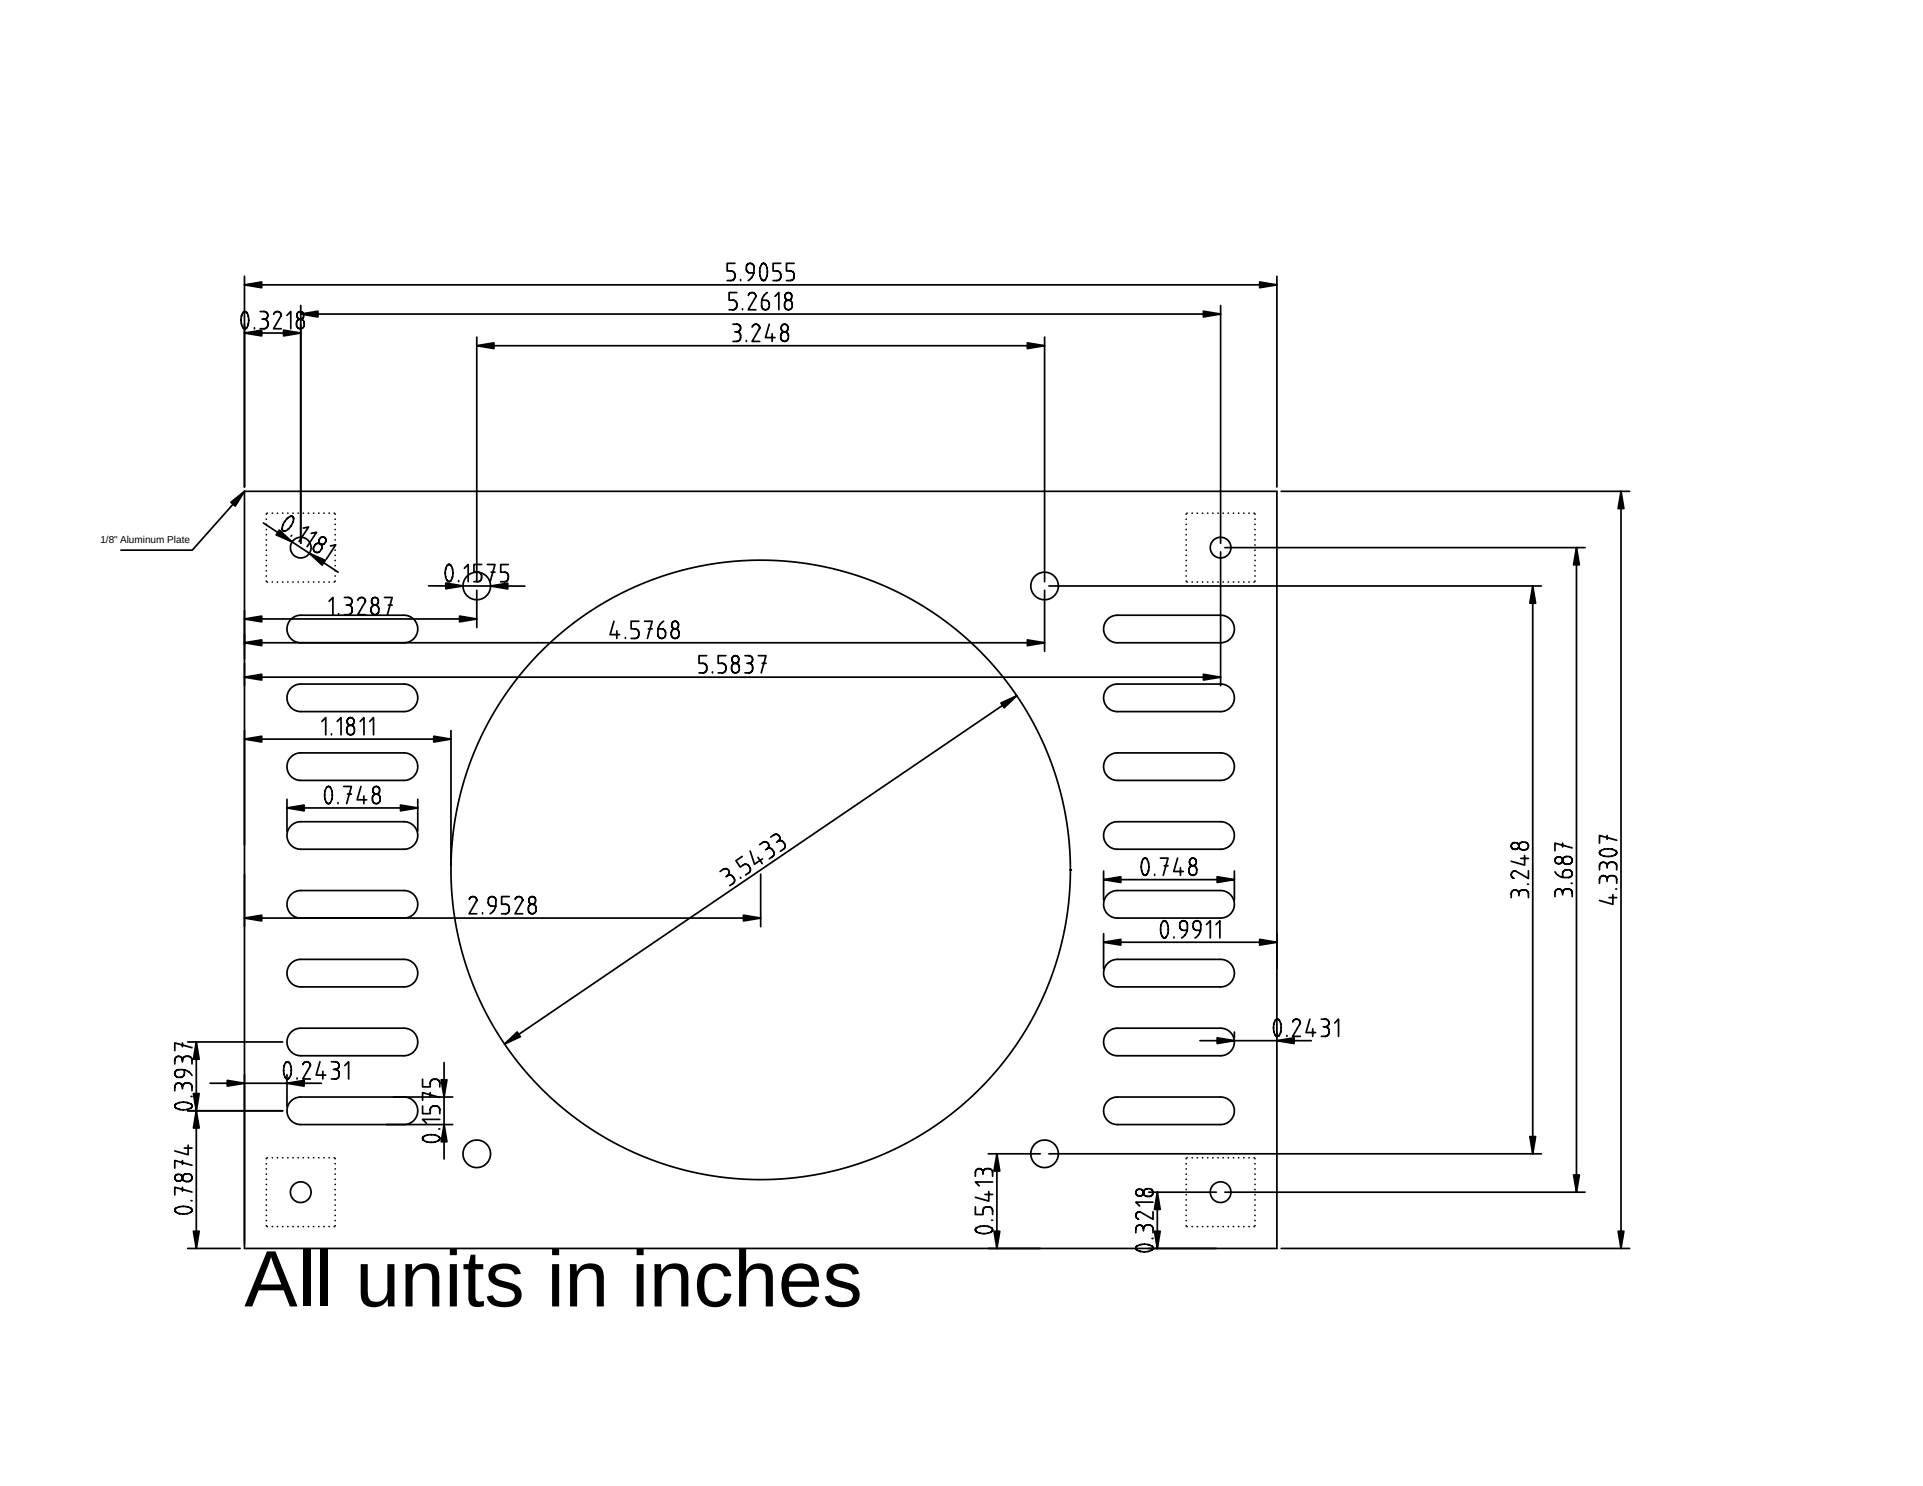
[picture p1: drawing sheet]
<svg xmlns="http://www.w3.org/2000/svg" width="279mm" height="216mm" viewBox="0 0 279 216" stroke-linecap="round" stroke-linejoin="round" font-family="sans-serif">
<defs><g id="words">
<text font-size="11.6" x="35.5" y="189.8">All units in inches</text>
<text font-size="1.5" x="14.6" y="78.8">1/8&quot; Aluminum Plate</text>
</g></defs>
<g fill="none" stroke="#000" stroke-width=".25">
<path d="M106.8 38.3h-1.1v1.1h.5a.56 .56 0 0 1 .6 .5v.3a.56 .56 0 0 1-.6 .6h-.5M109.5 39.7h-.5a.56 .56 0 0 1-.6-.6v-.3a.56 .56 0 0 1 .6-.5 .56 .56 0 0 1 .5 .5v.8a1.67 1.67 0 0 1-.8 1.2M110.7 38.4h.1M110.7 38.3h.3a1.81 1.81 0 0 1 0 2.5l-.2-.1a1.91 1.91 0 0 1-.1-2.4zM113.4 38.3h-1.1v1.1h.6a.56 .56 0 0 1 .5 .5v.3a.56 .56 0 0 1-.5 .6h-.6M115.4 38.3h-1.1v1.1h.5a.56 .56 0 0 1 .6 .5v.3a.56 .56 0 0 1-.6 .6h-.5M35.3 45.4h.1M35.4 45.3h.3a1.81 1.81 0 0 1-.1 2.5l-.1-.1a1.91 1.91 0 0 1-.1-2.4zM35.5 40.1v30.7M35.5 41.4h150M35.5 48.4h8.2M37 47.6v.2"/>
<path d="M37.8 45.3h.6a.56 .56 0 0 1 .5 .5 .56 .56 0 0 1-.5 .6M38.1 46.4h.3M38.4 46.4a.56 .56 0 0 1 .5 .5v.3a.56 .56 0 0 1-.5 .6h-.6M39.8 45.7a.54 .54 0 0 1 .6-.4 .54 .54 0 0 1 .4 .6l-1.1 1.9h1.2M41.7 45.8l.5-.5v2.5M43.2 46.5a.56 .56 0 0 1 .6-.1 .56 .56 0 0 1 .4 .5v.3a.56 .56 0 0 1-.6 .6 .56 .56 0 0 1-.5-.6v-.4zM43.7 45.6h133.6M43.7 44.4v34.5M69.3 50.2h82.5M69.3 49v35.5M106.5 47.1h.5a.56 .56 0 0 1 .6 .6 .56 .56 0 0 1-.6 .5M106.8 48.2h.2"/>
<path d="M107 42.5h-1.1v1.1h.6a.56 .56 0 0 1 .5 .6v.2a.56 .56 0 0 1-.5 .6h-.6M107 48.2a.56 .56 0 0 1 .6 .6v.2a.56 .56 0 0 1-.6 .6h-.5M107.6 40.6v.2M107.9 44.9v.1M108.4 49.5v.1M108.7 42.9a.56 .56 0 0 1 .6-.4 .56 .56 0 0 1 .5 .4M109.3 47.5a.54 .54 0 0 1 .6-.4 .54 .54 0 0 1 .4 .7l-1 1.8h1.1M109.8 42.9h.1M109.8 42.9v.3l-1.1 1.8h1.1M111.5 42.5a1.67 1.67 0 0 0-.8 1.4v.5a.56 .56 0 0 0 .5 .6 .56 .56 0 0 0 .6-.6v-.2a.56 .56 0 0 0-.6-.6h-.5M111.8 47.1l-.6 1.9h1.4M112.2 48.5v1.1"/>
<path d="M112.6 43.1l.6-.6v2.5M113.6 48.4a.56 .56 0 0 1 .6-.1 .56 .56 0 0 1 .3 .5v.2a.56 .56 0 0 1-.5 .6 .56 .56 0 0 1-.6-.6v-.3zM114.2 43.8a.56 .56 0 0 1 .6-.1 .56 .56 0 0 1 .3 .5v.2a.56 .56 0 0 1-.6 .6 .56 .56 0 0 1-.5-.6v-.3zM151.8 49v35.5M177.3 44.4v34.5M185.5 40.1v30.7M35.5 71.4l-7.6 8.5h-10.3M35.5 71.4h150v110h-150zM38.3 76l10.8 7.1M38.7 74.7h.1M38.7 75.4h.1M38.7 76.2h.1"/>
<path d="M38.7 76.9h.1M38.7 77.7h.1M38.7 78.4h.1M38.7 79.2h.1M38.7 79.9h.1M38.8 74.6h.1M39.6 74.6h.1M40.3 74.6h.1M41.1 74.6h.1M41.8 74.6h.1M42.2 75l-.5 .3M42.2 75l.4 .1a1.81 1.81 0 0 1-1.4 2.1l-.1-.1a1.23 1.23 0 0 1 .3-1.4l.3-.4"/>
<path d="M42.2 75h.1M42.4 77.8l-.1 .1M42.6 74.6h.1M43.3 74.6h.1M44.1 74.6h.1M44.1 76.7l.7-.1-1.3 2.1M44.8 74.6h.1M45.2 77.5l.8-.2-1.4 2.1M45.6 74.6h.1M45.8 79.1a.56 .56 0 0 1 .8 0 .56 .56 0 0 1 .1 .7l-.2 .2a.56 .56 0 0 1-.7 .2 .56 .56 0 0 1-.2-.8zM46.3 74.6h.1M47.1 74.6h.1"/>
<path d="M47.8 74.6h.1M48 79.3l.8-.1-1.4 2.1M48.6 74.6h.1M48.7 74.7h.1M48.7 75.4h.1M48.7 76.2h.1M48.7 76.9h.1M48.7 77.7h.1M48.7 78.4h.1M48.7 79.2h.1M48.7 79.9h.1M172.3 74.7h.1"/>
<path d="M172.3 75.4h.1M172.3 76.2h.1M172.3 76.9h.1M172.3 77.7h.1M172.3 78.4h.1M172.3 79.2h.1M172.3 79.9h.1M172.5 74.6h.1M173.2 74.6h.1M174 74.6h.1M174.7 74.6h.1M175.5 74.6h.1"/>
<path d="M176.2 74.6h.1M177 74.6h.1M177.7 74.6h.1M178 79.6h52.3M178.5 74.6h.1M179.2 74.6h.1M180 74.6h.1M180.7 74.6h.1M181.5 74.6h.1M182.2 74.6h.1M182.3 74.7h.1M182.3 75.4h.1"/>
<path d="M182.3 76.2h.1M182.3 76.9h.1M182.3 77.7h.1M182.3 78.4h.1M182.3 79.2h.1M182.3 79.9h.1M186.1 71.4h50.7M229.1 79.6v93.6M235.5 71.4v110M35.5 89.9h33.8M35.5 93.4h116.3M35.5 98.4h141.8"/>
<path d="M38.7 80.7h.1M38.7 81.4h.1M38.7 82.2h.1M38.7 82.9h.1M38.7 83.7h.1M38.7 84.4h.1M38.8 84.6h.1M39.6 84.6h.1M40.3 84.6h.1M41.1 84.6h.1M41.8 84.6h.1M42.3 100l.6-.5 .7-.1h15.3l.7 .2 .6 .5 .4 .7 .1 .8-.2 .6-.4 .6-.5 .4-.7 .2h-15.4l-.5-.1-.5-.3-.4-.4-.3-.6-.1-.5v-.5l.2-.6z"/>
<path d="M42.6 84.6h.1M43.3 84.6h.1M43.7 93.4l-.8-.2-.6-.4-.5-.7-.1-.7 .1-.8 .5-.6 .6-.5 .8-.1 15.5 .1 .7 .3 .5 .5 .2 .6 .1 .7-.2 .7-.5 .6-.6 .4-.7 .1M44.1 84.6h.1M44.8 84.6h.1M45.6 84.6h.1M46.3 84.6h.1M47.1 84.6h.1M47.8 84.6h.1M47.8 87.4l.6-.6v2.5M48.6 84.6h.1M48.7 80.7h.1"/>
<path d="M48.7 81.4h.1M48.7 82.2h.1M48.7 82.9h.1M48.7 83.7h.1M48.7 84.4h.1M49.2 89.2v.1M50 86.8h.6a.56 .56 0 0 1 .5 .6 .56 .56 0 0 1-.5 .5M50.3 87.9h.3M50.6 87.9a.56 .56 0 0 1 .5 .6v.2a.56 .56 0 0 1-.5 .6h-.6M52 87.2a.54 .54 0 0 1 .6-.4 .54 .54 0 0 1 .5 .7l-1.1 1.8h1.1M54.1 88.1a.56 .56 0 0 1 .6-.1 .56 .56 0 0 1 .3 .5v.2a.56 .56 0 0 1-.5 .6 .56 .56 0 0 1-.6-.6v-.3zM55.9 86.8h1.1l-.7 2.5"/>
<path d="M56.4 87.9h.6M62.3 85.1l14 .1M65 82.1l.3-.1a1.84 1.84 0 0 1 0 2.5h-.1a1.98 1.98 0 0 1-.2-2.4zM65.5 84.4h.1M66.6 84.4v.1M67.5 82.6l.5-.6v2.5M69.3 85.8v5.4M70 82h-1.1v1.1h.5a.56 .56 0 0 1 .6 .6v.3a.56 .56 0 0 1-.6 .5h-.5M70.8 82h1.1l-.7 2.5M71.4 83.1h.5M73.9 82h-1.1l-.1 1.1h.6a.56 .56 0 0 1 .6 .6v.3a.56 .56 0 0 1-.6 .5h-.6M89.2 90.3l-.6 1.9h1.4"/>
<path d="M89.6 91.7v1.1M90.9 92.6v.2M92.8 90.3h-1.1v1.1h.6a.56 .56 0 0 1 .5 .5v.3a.56 .56 0 0 1-.5 .6h-.6M93.6 90.3h1.2l-.7 2.5M94.2 91.4h.6M96.4 90.3a1.67 1.67 0 0 0-.8 1.4v.5a.56 .56 0 0 0 .5 .6 .56 .56 0 0 0 .6-.6v-.3a.56 .56 0 0 0-.6-.5h-.5M97.7 91.5a.56 .56 0 0 1 .6-.1 .56 .56 0 0 1 .3 .5v.3a.56 .56 0 0 1-.5 .6 .56 .56 0 0 1-.6-.6v-.4zM102.7 95.3h-1.1v1.1h.5a.56 .56 0 0 1 .6 .5v.3a.56 .56 0 0 1-.6 .6h-.5M103.5 97.6v.2M105.5 95.3h-1.1v1.1h.5a.56 .56 0 0 1 .6 .5v.3a.56 .56 0 0 1-.6 .6h-.5M106.5 96.5a.56 .56 0 0 1 .6-.1 .56 .56 0 0 1 .3 .5v.3a.56 .56 0 0 1-.5 .6 .56 .56 0 0 1-.6-.6v-.4zM108.2 95.3h.6a.56 .56 0 0 1 .6 .5 .56 .56 0 0 1-.6 .6"/>
<path d="M108.5 96.4h.3M108.8 96.4a.56 .56 0 0 1 .6 .5v.3a.56 .56 0 0 1-.6 .6h-.6M110.2 95.3h1.1l-.7 2.5M110.7 96.4h.6M151.8 85.8v8.8M152.4 85.1h71.5M160.9 90l.7-.5 .7-.1h15.2l.8 .2 .6 .5 .4 .7v.8l-.2 .7-.3 .5-.6 .4-.6 .2h-15.4l-.6-.1-.5-.3-.4-.5-.2-.5-.2-.5 .1-.6 .2-.5zM160.9 100l.7-.5 .7-.1h15.2l.8 .2 .6 .5 .4 .7v.8l-.2 .7-.3 .5-.6 .4-.6 .2h-15.4l-.6-.1-.5-.3-.4-.5-.2-.5-.2-.5 .1-.6 .2-.5zM172.3 80.7h.1M172.3 81.4h.1M172.3 82.2h.1M172.3 82.9h.1"/>
<path d="M172.3 83.7h.1M172.3 84.4h.1M172.5 84.6h.1M173.2 84.6h.1M174 84.6h.1M174.7 84.6h.1M175.5 84.6h.1M176.2 84.6h.1M177 84.6h.1M177.3 80.2v19.4M177.7 84.6h.1M178.5 84.6h.1"/>
<path d="M179.2 84.6h.1M180 84.6h.1M180.7 84.6h.1M181.5 84.6h.1M182.2 84.6h.1M182.3 80.7h.1M182.3 81.4h.1M182.3 82.2h.1M182.3 82.9h.1M182.3 83.7h.1M182.3 84.4h.1M222.7 85.1v82.5"/>
<path d="M35.5 107.4h30M41.7 117.4h19M41.7 116.1v4.7M42.3 120l.6-.5 .7-.1h15.3l.7 .2 .6 .5 .4 .7 .1 .8-.2 .6-.4 .6-.5 .4-.7 .2h-15.4l-.5-.1-.5-.3-.4-.4-.3-.6-.1-.5v-.5l.3-.6zM42.3 110l.6-.5 .7-.1h15.3l.7 .2 .6 .5 .4 .7 .1 .8-.2 .6-.4 .6-.5 .4-.7 .2h-15.4l-.5-.1-.5-.3-.4-.4-.3-.6-.1-.5v-.5l.2-.6zM46.8 104.8l.5-.5v2.5M47.5 114.4a1.77 1.77 0 0 0 .2 2.4l.3-.2M47.5 114.4l.3-.1a1.23 1.23 0 0 1 .5 1.4l-.1 .5-.2 .4M47.5 114.4h.1M48 116.6h.1M48.2 106.6v.2M49 104.8l.5-.5v2.5"/>
<path d="M49.1 116.6v.2M49.9 114.3h1.2l-.7 2.5M50.5 115.4h.6M50.5 105.5a.56 .56 0 0 1 .7-.1 .56 .56 0 0 1 .3 .5v.3a.56 .56 0 0 1-.6 .6 .56 .56 0 0 1-.5-.6v-.4zM52.3 104.8l.6-.5v2.5M52.4 114.3l-.5 1.9h1.4M52.9 115.7v1.1M53.7 104.8l.6-.5v2.5M54.3 115.5a.56 .56 0 0 1 .6-.1 .56 .56 0 0 1 .3 .5v.3a.56 .56 0 0 1-.5 .6 .56 .56 0 0 1-.6-.6v-.4zM60.7 116.1v4.7M65.5 106.1v19.7M147.7 101.1l-74.4 50.6"/>
<path d="M160.9 120l.7-.5 .7-.1h15.2l.8 .2 .6 .5 .4 .7v.8l-.2 .7-.3 .5-.6 .4-.6 .2h-15.4l-.6-.1-.5-.3-.4-.5-.2-.5-.2-.5 .1-.6 .2-.5zM160.9 110l.7-.5 .7-.1h15.2l.8 .2 .6 .5 .4 .7v.8l-.2 .7-.3 .5-.6 .4-.6 .2h-15.4l-.6-.1-.5-.3-.4-.5-.2-.5-.2-.5 .1-.6 .2-.5zM35.5 133.4h75M42.3 140l.6-.5 .7-.1h15.3l.7 .2 .6 .5 .4 .7 .1 .8-.2 .6-.4 .6-.5 .4-.7 .2h-15.4l-.5-.1-.5-.3-.4-.4-.3-.6-.1-.5v-.5l.3-.6zM43.7 133.4l-.8-.2-.6-.4-.5-.7-.1-.7 .1-.8 .5-.6 .6-.5 .8-.1 15.5 .1 .7 .3 .5 .5 .2 .6 .1 .7-.2 .7-.5 .6-.6 .4-.7 .1M68.2 130.7a.56 .56 0 0 1 .5-.4 .56 .56 0 0 1 .6 .4M69.3 130.7h.1M69.3 130.7l-.1 .2-1 1.9h1.1M70.1 132.6v.2M72 131.7h-.5a.56 .56 0 0 1-.6-.6v-.3a.56 .56 0 0 1 .6-.5 .56 .56 0 0 1 .5 .5v.8a1.67 1.67 0 0 1-.8 1.2M74 130.3h-1.1v1.1h.5a.56 .56 0 0 1 .6 .5v.3a.56 .56 0 0 1-.6 .6h-.5M74.8 130.7a.56 .56 0 0 1 .6-.4 .56 .56 0 0 1 .5 .4"/>
<path d="M75.9 130.7h.1M75.9 130.7v.2l-1.1 1.9h1.1M76.9 131.5a.56 .56 0 0 1 .6-.1 .56 .56 0 0 1 .4 .5v.3a.56 .56 0 0 1-.6 .6 .56 .56 0 0 1-.5-.6v-.4zM104.6 126.6l.5-.3a.56 .56 0 0 1 .8 .1 .56 .56 0 0 1-.2 .8M105.7 127.2a.56 .56 0 0 1 .8 .2l.1 .2a.56 .56 0 0 1-.1 .8l-.5 .3M105.7 127.2l-.2 .2M107.6 127.5v.1M107.8 124.4l-.9 .7 .7 .9 .4-.3a.56 .56 0 0 1 .8 .1l.1 .2a.56 .56 0 0 1-.1 .8l-.5 .3M109 123.6l.6 2 1.2-.8M110.1 124.6l.6 .9M110.4 122.7l.4-.3a.56 .56 0 0 1 .8 .1 .56 .56 0 0 1-.1 .8M110.5 127v7.6"/>
<path d="M111.5 123.3a.56 .56 0 0 1 .7 .2l.2 .2a.56 .56 0 0 1-.2 .8l-.4 .3M111.5 123.3l-.3 .2M112 121.6l.4-.3a.56 .56 0 0 1 .8 .2 .56 .56 0 0 1-.1 .7M113.1 122.2a.56 .56 0 0 1 .7 .2l.2 .2a.56 .56 0 0 1-.2 .8l-.4 .3M113.1 122.2l-.3 .2M155.5 126.4h.1M160.3 136.9h25.2M160.3 126.5v4.3M160.3 135.6v5.2M160.3 127.8h19M160.9 140l.7-.5 .7-.1h15.2l.8 .2 .6 .5 .4 .7v.8l-.2 .7-.3 .5-.6 .4-.6 .2h-15.4l-.6-.1-.5-.3-.4-.5-.2-.5-.2-.5 .1-.6 .2-.5zM160.9 130l.7-.5 .7-.1h15.2l.8 .2 .6 .5 .4 .7v.8l-.2 .7-.3 .5-.6 .4-.6 .2h-15.4l-.6-.1-.5-.3-.4-.5-.2-.5-.2-.5 .1-.6 .2-.5z"/>
<path d="M166.2 124.8l.3-.1a1.81 1.81 0 0 1-.1 2.5h-.1a1.98 1.98 0 0 1-.1-2.4zM167.8 127v.2M168.6 124.7h1.1l-.7 2.5M169 133.9l.3-.1a1.84 1.84 0 0 1-.1 2.5h-.1a1.98 1.98 0 0 1-.1-2.4zM169.2 125.8h.5M169.4 136.1h.1M170.6 136.1v.2M171.1 124.7l-.6 1.9h1.4M171.5 126.1v1.1M172.5 135.2h-.5a.56 .56 0 0 1-.6-.6v-.3a.56 .56 0 0 1 .6-.5 .56 .56 0 0 1 .5 .5v.9a1.67 1.67 0 0 1-.8 1.1M172.9 125.9a.56 .56 0 0 1 .6-.1 .56 .56 0 0 1 .4 .5v.3a.56 .56 0 0 1-.6 .6 .56 .56 0 0 1-.5-.6v-.4zM174.4 135.2h-.5a.56 .56 0 0 1-.5-.6v-.3a.56 .56 0 0 1 .5-.5 .56 .56 0 0 1 .6 .5l-.1 .9a1.67 1.67 0 0 1-.8 1.1"/>
<path d="M175.3 134.3l.6-.5v2.5M176.7 134.3l.5-.5v2.5M179.3 126.5v4.3M220.7 129.9a.56 .56 0 0 0-.6-.6 .56 .56 0 0 0-.5 .6v.5M220.7 129.9a.56 .56 0 0 1 .5-.6h.3a.56 .56 0 0 1 .6 .6v.5M220.7 129.9v.2M220.8 122.5l.3-.1h.4a.56 .56 0 0 1 .6 .5 .56 .56 0 0 1-.6 .6h-.3a.56 .56 0 0 1-.5-.4 .56 .56 0 0 1 .1-.6zM221 124.7h1.1M221.5 124.3v1.4l-1.9-.6M221.9 128.5h.2M222.1 126.5v1.1l-1.9-1-.2-.1a.56 .56 0 0 0-.4 .6 .56 .56 0 0 0 .4 .5M225.9 126.7a1.67 1.67 0 0 0 1.5 .8h.5a.56 .56 0 0 0 .5-.6 .56 .56 0 0 0-.5-.5h-.3a.56 .56 0 0 0-.6 .5v.6"/>
<path d="M227 129.7a.56 .56 0 0 0-.5-.5 .56 .56 0 0 0-.6 .5v.6M227 129.7a.56 .56 0 0 1 .6-.5h.3a.56 .56 0 0 1 .5 .5v.6M227 122.5v.6M227 129.7v.3M227.2 124.6l.3-.1 .4-.1a.56 .56 0 0 1 .5 .6 .56 .56 0 0 1-.5 .6h-.3a.56 .56 0 0 1-.5-.4 .56 .56 0 0 1 .1-.6zM228.3 128.3h.1M228.4 123.2l-2.5-.7v1.1M232.5 123.7a1.85 1.85 0 0 1 2.4 .1v.2a1.81 1.81 0 0 1-2.5-.1zM233.5 127.8a.56 .56 0 0 0-.5-.6 .56 .56 0 0 0-.6 .6v.5M233.5 127.8a.56 .56 0 0 1 .6-.6h.2a.56 .56 0 0 1 .6 .6v.5M233.5 125.8a.56 .56 0 0 0-.5-.5 .56 .56 0 0 0-.6 .5v.6M233.5 125.8a.56 .56 0 0 1 .6-.5h.2a.56 .56 0 0 1 .6 .5v.6"/>
<path d="M233.5 121.4v.5M233.5 125.8v.3M233.5 127.8v.3M233.8 130.4h1.1M234.3 130v1.4l-1.9-.6M234.8 129.2h.1M234.8 123.6h.1M234.9 122.1l-2.5-.7v1.1M26.5 157.9a.56 .56 0 0 0-.5-.5 .56 .56 0 0 0-.6 .5v.6M26.5 157.9a.56 .56 0 0 1 .6-.5h.2a.56 .56 0 0 1 .6 .5v.6M26.5 154a.56 .56 0 0 0-.5-.5 .56 .56 0 0 0-.6 .5v.6M26.5 154a.56 .56 0 0 1 .6-.5h.2a.56 .56 0 0 1 .6 .5v.6"/>
<path d="M26.5 151.5v.6M26.5 154v.3M26.5 157.9v.3M26.8 155.4v.6a.56 .56 0 0 1-.6 .5h-.2a.56 .56 0 0 1-.6-.5 .56 .56 0 0 1 .6-.6h.8a1.67 1.67 0 0 1 1.1 .8M27.3 151.4h13.8M27.8 159.3h.1M27.9 152.2l-2.5-.7v1.1M28.5 151.4v30M30.5 157.4h16.2M41.6 154.3h.3a1.84 1.84 0 0 1-.1 2.5l-.1-.1a1.98 1.98 0 0 1-.1-2.4zM41.7 156.1v4.7M42 156.6h.1"/>
<path d="M42.3 150l.6-.5 .7-.1h15.3l.7 .2 .6 .5 .4 .7 .1 .8-.2 .6-.4 .6-.5 .4-.7 .2h-15.4l-.6-.2-.4-.2-.4-.4-.3-.6-.1-.5v-.5l.3-.6zM43.2 156.6v.2M44 154.7a.54 .54 0 0 1 .7-.4 .54 .54 0 0 1 .4 .6l-1.1 1.9h1.1M46.5 154.3l-.6 1.9h1.4M46.9 155.7v1.1M48.2 154.3h.5a.56 .56 0 0 1 .6 .5 .56 .56 0 0 1-.6 .6M48.4 155.4h.3M48.7 155.4a.56 .56 0 0 1 .6 .5v.3a.56 .56 0 0 1-.6 .6h-.5M50.1 154.8l.6-.5v2.5M58.7 159.4l.8 .1 .6 .5 .5 .7 .1 .7-.2 .7-.4 .7-.7 .4-.7 .2M61.4 156.8v1.1h1.1v-.5a.56 .56 0 0 1 .6-.6h.2a.56 .56 0 0 1 .6 .6v.5M62.5 158.7v.6"/>
<path d="M63.9 159.4l-2.5-.7v1.2M64.5 154.4v14M65.8 159.4h-22.3l-.7 .2-.6 .4-.4 .6-.1 .8 .1 .7 .4 .6 .6 .5 .7 .2h22.3M160.9 160l.7-.5 .7-.1h15.2l.8 .2 .6 .5 .4 .7v.8l-.2 .7-.3 .5-.6 .4-.6 .2h-15.4l-.6-.2-.5-.2-.4-.4-.2-.6-.2-.5 .1-.6 .2-.5zM160.9 150l.7-.5 .7-.1h15.2l.8 .2 .6 .5 .4 .7v.8l-.2 .7-.3 .5-.6 .4-.6 .2h-15.4l-.6-.2-.5-.2-.4-.4-.2-.6-.2-.5 .1-.6 .2-.5zM174.3 151.2h16.2M179.3 149.9v.9M185.4 148.2l.3-.1a1.84 1.84 0 0 1-.1 2.5h-.1a1.98 1.98 0 0 1-.1-2.4zM185.8 150.4h.1M187 150.4v.2M187.8 148.5a.54 .54 0 0 1 .7-.4 .54 .54 0 0 1 .4 .6l-1.1 1.9h1.1M190.3 148.1l-.5 1.9h1.3"/>
<path d="M190.7 149.5v1.1M192 148.1h.5a.56 .56 0 0 1 .6 .5 .56 .56 0 0 1-.6 .6M192.3 149.2h.2M192.5 149.2a.56 .56 0 0 1 .6 .5v.3a.56 .56 0 0 1-.6 .6h-.5M193.9 148.6l.6-.5v2.5M25.5 160.9h.1M25.5 176.1h.1M26.5 168.6v.6M26.5 172.5v.6M26.7 170.7l.3-.1h.3a.56 .56 0 0 1 .6 .5 .56 .56 0 0 1-.6 .6h-.2a.56 .56 0 0 1-.6-.4 .56 .56 0 0 1 .2-.6zM26.8 166.8h1.1M27.3 161.4h13.8"/>
<path d="M27.3 166.4v1.4l-1.9-.6M27.8 174.4h.1M27.8 160.4a1.77 1.77 0 0 0-2.4 .3l.1 .2M27.8 175.6a1.77 1.77 0 0 0-2.4 .2l.1 .3M27.8 160.4h.1M27.8 175.6h.1M27.8 160.4l.1 .4a1.23 1.23 0 0 1-1.4 .4h-.5l-.5-.3M27.8 175.6l.1 .3a1.23 1.23 0 0 1-1.4 .5l-.5-.1-.5-.2M27.9 173.2l-2.5-.7v1.1M27.9 169.3l-2.5-.7v1.1M38.7 168.3h.1M38.7 169.1h.1"/>
<path d="M38.7 169.8h.1M38.7 170.6h.1M38.7 171.3h.1M38.7 172.1h.1M38.7 172.8h.1M38.7 173.6h.1M38.7 174.3h.1M38.7 175.1h.1M38.7 175.8h.1M38.7 176.6h.1M38.7 177.3h.1M38.7 178.1h.1"/>
<path d="M38.8 168.2h.1M38.8 178.2h.1M39.6 168.2h.1M39.6 178.2h.1M40.3 168.2h.1M40.3 178.2h.1M41.1 168.2h.1M41.1 178.2h.1M41.8 168.2h.1M41.8 178.2h.1M42.6 168.2h.1M42.6 178.2h.1"/>
<path d="M43.3 168.2h.1M43.3 178.2h.1M44.1 168.2h.1M44.1 178.2h.1M44.8 168.2h.1M44.8 178.2h.1M45.6 168.2h.1M45.6 178.2h.1M46.3 168.2h.1M46.3 178.2h.1M47.1 168.2h.1M47.1 178.2h.1"/>
<path d="M47.8 168.2h.1M47.8 178.2h.1M48.6 168.2h.1M48.6 178.2h.1M48.7 168.3h.1M48.7 169.1h.1M48.7 169.8h.1M48.7 170.6h.1M48.7 171.3h.1M48.7 172.1h.1M48.7 172.8h.1M48.7 173.6h.1"/>
<path d="M48.7 174.3h.1M48.7 175.1h.1M48.7 175.8h.1M48.7 176.6h.1M48.7 177.3h.1M48.7 178.1h.1M61.4 160.7v1.1h1.1v-.6a.56 .56 0 0 1 .6-.5h.2a.56 .56 0 0 1 .6 .5v.6M61.5 165.2a1.74 1.74 0 0 1 2.4 .2v.1a1.84 1.84 0 0 1-2.5 0zM61.5 165.7h.1M63.8 164h.1M63.9 162.6h-2.5l.6 .6M141.7 175.3v1.2h1.1v-.6a.56 .56 0 0 1 .6-.6h.3a.56 .56 0 0 1 .5 .6v.6"/>
<path d="M141.8 178.9h.1M142.8 170.3a.56 .56 0 0 0-.5-.5 .56 .56 0 0 0-.6 .5v.6M142.8 170.3a.56 .56 0 0 1 .6-.5h.3a.56 .56 0 0 1 .5 .5v.6M142.8 170.3v.3M143.1 173.5h1.1M143.6 167.6h7.5M143.7 173.1v1.4l-2-.5M144.1 177.3h.1M144.1 178.4a1.77 1.77 0 0 0-2.4 .2l.1 .3M144.1 178.4h.1M144.1 178.4l.1 .4a1.23 1.23 0 0 1-1.4 .4h-.5l-.4-.3M144.2 171.7h-2.5l.6 .6"/>
<path d="M144.8 167.6v13.8M152.4 167.6h71.5M165.4 176.1a.56 .56 0 0 0-.4 .5 .56 .56 0 0 0 .4 .5M165.5 176.1h.1M166.1 178.5a.56 .56 0 0 0-.5-.5 .56 .56 0 0 0-.6 .5v.6M166.1 178.5a.56 .56 0 0 1 .6-.5h.3a.56 .56 0 0 1 .5 .5v.6M166.1 178.5v.3M166.3 172.9l.3-.2h.4a.56 .56 0 0 1 .5 .6 .56 .56 0 0 1-.5 .5h-.3a.56 .56 0 0 1-.5-.3 .56 .56 0 0 1 .1-.6zM166.9 173.2h9.8M167.4 179.9h.1M167.5 176v1.2l-1.8-1.1h-.2M167.5 174.7h-2.5l.6 .5"/>
<path d="M168.2 173.2v8.2M172.3 168.3h.1M172.3 169.1h.1M172.3 169.8h.1M172.3 170.6h.1M172.3 171.3h.1M172.3 172.1h.1M172.3 172.8h.1M172.3 173.6h.1M172.3 174.3h.1M172.3 175.1h.1M172.3 175.8h.1"/>
<path d="M172.3 176.6h.1M172.3 177.3h.1M172.3 178.1h.1M172.5 168.2h.1M172.5 178.2h.1M173.2 168.2h.1M173.2 178.2h.1M174 168.2h.1M174 178.2h.1M174.7 168.2h.1M174.7 178.2h.1M175.5 168.2h.1"/>
<path d="M175.5 178.2h.1M176.2 168.2h.1M176.2 178.2h.1M177 168.2h.1M177 178.2h.1M177.7 168.2h.1M177.7 178.2h.1M178 173.2h52.3M178.5 168.2h.1M178.5 178.2h.1M179.2 168.2h.1M179.2 178.2h.1"/>
<path d="M180 168.2h.1M180 178.2h.1M180.7 168.2h.1M180.7 178.2h.1M181.5 168.2h.1M181.5 178.2h.1M182.2 168.2h.1M182.2 178.2h.1M182.3 168.3h.1M182.3 169.1h.1M182.3 169.8h.1M182.3 170.6h.1"/>
<path d="M182.3 171.3h.1M182.3 172.1h.1M182.3 172.8h.1M182.3 173.6h.1M182.3 174.3h.1M182.3 175.1h.1M182.3 175.8h.1M182.3 176.6h.1M182.3 177.3h.1M182.3 178.1h.1M27.3 181.4h7.6M165.2 181.6h.1"/>
<path d="M167.4 181.1a1.77 1.77 0 0 0-2.4 .2l.2 .3M167.4 181.1h.1M167.4 181.1l.1 .3a1.23 1.23 0 0 1-1.4 .5l-.5-.1-.4-.2M186.1 181.4h50.7"/>
<circle cx="43.6" cy="45.8" r=".53"/>
<circle cx="114" cy="47.7" r=".53"/>
<circle cx="114.5" cy="43.1" r=".53"/>
<circle cx="43.7" cy="79.6" r="1.5"/>
<circle cx="46.8" cy="78.6" r=".53"/>
<circle cx="177.3" cy="79.6" r="1.5"/>
<circle cx="54.5" cy="87.4" r=".53"/>
<circle cx="69.3" cy="85.1" r="2"/>
<circle cx="98.1" cy="90.8" r=".53"/>
<circle cx="106.9" cy="95.8" r=".53"/>
<circle cx="151.8" cy="85.1" r="2"/>
<circle cx="50.9" cy="104.8" r=".53"/>
<circle cx="54.7" cy="114.8" r=".53"/>
<circle cx="77.3" cy="130.8" r=".53"/>
<circle cx="110.5" cy="126.4" r="45"/>
<circle cx="173.3" cy="125.3" r=".53"/>
<circle cx="220.1" cy="122.9" r=".53"/>
<circle cx="226.5" cy="125" r=".53"/>
<circle cx="26" cy="171.1" r=".53"/>
<circle cx="43.7" cy="173.2" r="1.5"/>
<circle cx="69.3" cy="167.6" r="2"/>
<circle cx="151.8" cy="167.6" r="2"/>
<circle cx="165.6" cy="173.3" r=".53"/>
<circle cx="177.3" cy="173.2" r="1.5"/>
</g>
<g fill="#000">
<path d="M35.5 41.4l2.5-.4v.8zM35.5 48.4l2.5-.4v.8zM43.7 45.6l2.5-.4v.8zM41.2 48l2.5 .4-2.5 .4zM69.3 50.2l2.5-.4v.8zM149.3 49.8l2.5 .4-2.5 .4zM174.8 45.2l2.5 .4-2.5 .4zM183 41l2.5 .4-2.5 .4zM33.6 73l1.9-1.6-1.3 2.1zM40.6 77l1.8 1.7-2.3-1zM229.1 79.6l.4 2.5h-.9zM235.5 71.4l.4 2.5h-.8z"/>
<path d="M35.5 89.9l2.5-.4v.8zM35.5 93.4l2.5-.4v.8zM35.5 98.4l2.5-.4v.8zM44.9 80.4l2.4 1-.5 .7zM64.8 84.7l2.5 .4-2.5 .4zM66.8 89.5l2.5 .4-2.5 .4zM71.3 85.1l2.5-.4v.9zM149.3 93l2.5 .4-2.5 .4zM174.8 98l2.5 .4-2.5 .4zM222.7 85.1l.4 2.5h-.8zM35.5 107.4l2.5-.4v.8zM41.7 117.4l2.5-.4v.8z"/>
<path d="M58.2 117l2.5 .4-2.5 .4zM63 107l2.5 .4-2.5 .4zM145.4 102.1l2.3-1-1.8 1.7zM35.5 133.4l2.5-.4v.8zM108 133l2.5 .4-2.5 .4zM160.3 136.9l2.5-.4v.8zM160.3 127.8l2.5-.4v.8zM176.8 127.4l2.5 .4-2.5 .4zM183 136.5l2.5 .4-2.5 .4zM28.5 151.4l.4 2.5h-.8zM33 157l2.5 .4-2.5 .4zM41.7 157.4l2.5-.4v.8z"/>
<path d="M64.1 156.9h.8l-.4 2.5zM73.3 151.7l1.8-1.8 .5 .7zM176.8 150.8l2.5 .4-2.5 .4zM185.5 151.2l2.5-.4v.8zM28.5 161.4l.4 2.5h-.8zM28.1 158.9h.8l-.4 2.5zM64.5 163.4l.4 2.5h-.8zM144.8 167.6l.5 2.5h-.9zM168.2 173.2l.4 2.5h-.9zM222.3 165.1h.8l-.4 2.5zM228.6 170.7h.9l-.4 2.5zM28.1 178.9h.8l-.4 2.5z"/>
<path d="M144.4 178.9h.9l-.5 2.5zM167.7 178.9h.9l-.4 2.5zM235.1 178.9h.8l-.4 2.5z"/>
</g>
<g fill="#000" stroke="#000" stroke-width=".25">
<path d="M35.5 41.4l2.5-.4v.8zM35.5 48.4l2.5-.4v.8zM43.7 45.6l2.5-.4v.8zM41.2 48l2.5 .4-2.5 .4zM69.3 50.2l2.5-.4v.8zM149.3 49.8l2.5 .4-2.5 .4zM174.8 45.2l2.5 .4-2.5 .4zM183 41l2.5 .4-2.5 .4zM33.6 73l1.9-1.6-1.3 2.1zM40.6 77l1.8 1.7-2.3-1zM229.1 79.6l.4 2.5h-.9zM235.5 71.4l.4 2.5h-.8z"/>
<path d="M35.5 89.9l2.5-.4v.8zM35.5 93.4l2.5-.4v.8zM35.5 98.4l2.5-.4v.8zM44.9 80.4l2.4 1-.5 .7zM64.8 84.7l2.5 .4-2.5 .4zM66.8 89.5l2.5 .4-2.5 .4zM71.3 85.1l2.5-.4v.9zM149.3 93l2.5 .4-2.5 .4zM174.8 98l2.5 .4-2.5 .4zM222.7 85.1l.4 2.5h-.8zM35.5 107.4l2.5-.4v.8zM41.7 117.4l2.5-.4v.8z"/>
<path d="M58.2 117l2.5 .4-2.5 .4zM63 107l2.5 .4-2.5 .4zM145.4 102.1l2.3-1-1.8 1.7zM35.5 133.4l2.5-.4v.8zM108 133l2.5 .4-2.5 .4zM160.3 136.9l2.5-.4v.8zM160.3 127.8l2.5-.4v.8zM176.8 127.4l2.5 .4-2.5 .4zM183 136.5l2.5 .4-2.5 .4zM28.5 151.4l.4 2.5h-.8zM33 157l2.5 .4-2.5 .4zM41.7 157.4l2.5-.4v.8z"/>
<path d="M64.1 156.9h.8l-.4 2.5zM73.3 151.7l1.8-1.8 .5 .7zM176.8 150.8l2.5 .4-2.5 .4zM185.5 151.2l2.5-.4v.8zM28.5 161.4l.4 2.5h-.8zM28.1 158.9h.8l-.4 2.5zM64.5 163.4l.4 2.5h-.8zM144.8 167.6l.5 2.5h-.9zM168.2 173.2l.4 2.5h-.9zM222.3 165.1h.8l-.4 2.5zM228.6 170.7h.9l-.4 2.5zM28.1 178.9h.8l-.4 2.5z"/>
<path d="M144.4 178.9h.9l-.5 2.5zM167.7 178.9h.9l-.4 2.5zM235.1 178.9h.8l-.4 2.5z"/>
</g>
<use href="#words"/>
</svg>
